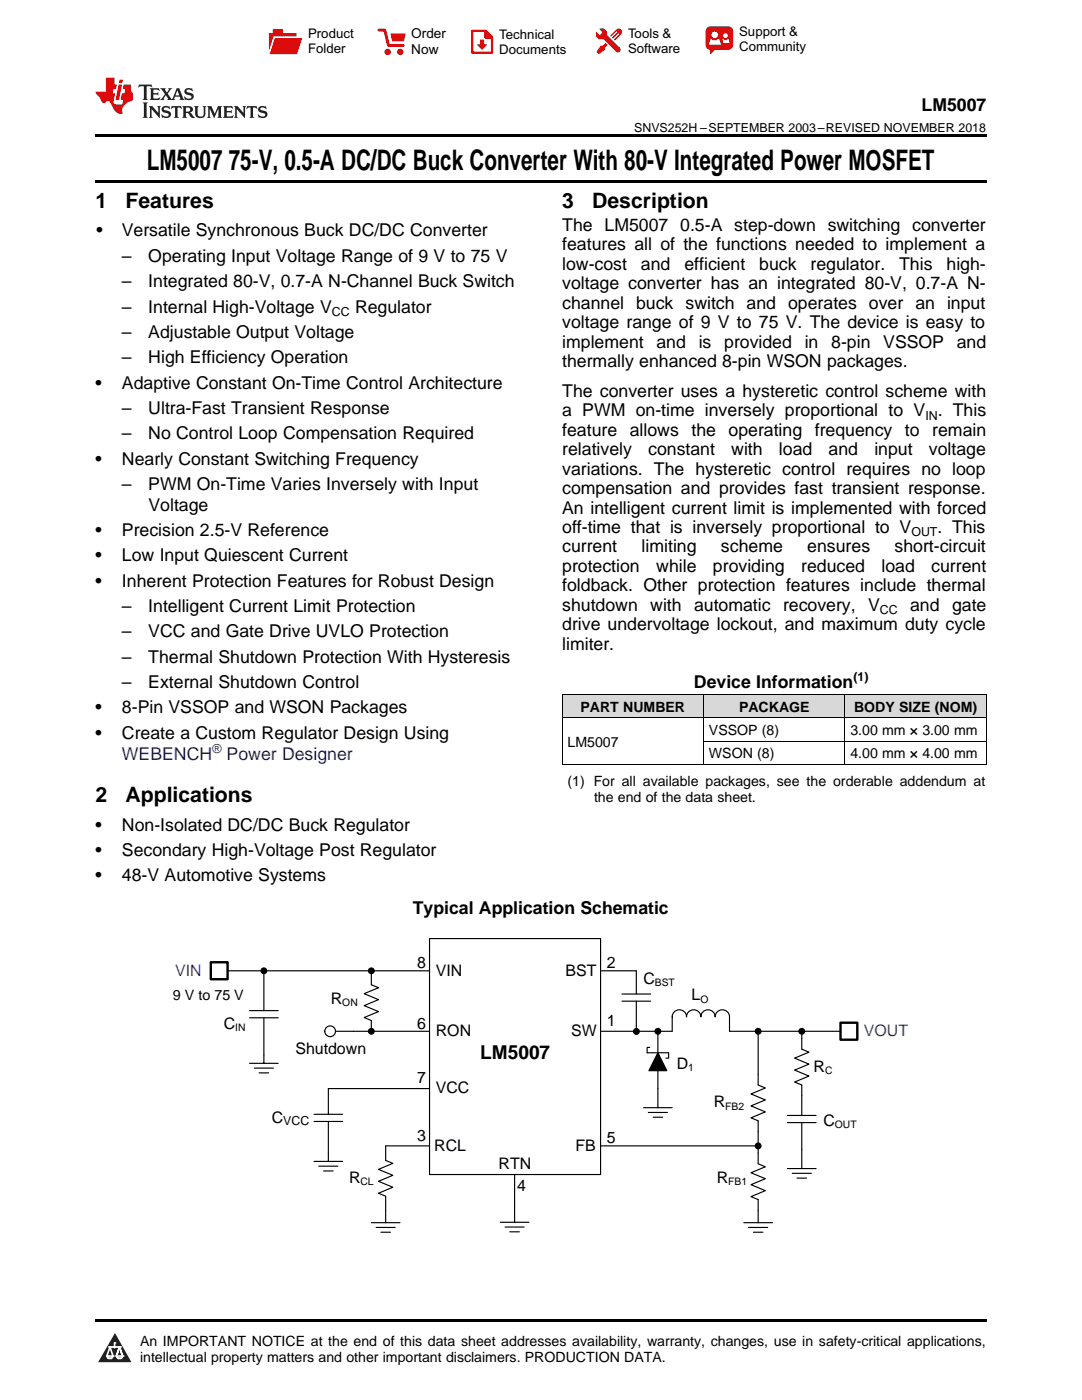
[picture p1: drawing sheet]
<svg xmlns="http://www.w3.org/2000/svg" width="216mm" height="279mm" viewBox="0 0 216 279" stroke-linecap="round" stroke-linejoin="round" font-family="sans-serif">
<defs><g id="words">
<g font-size="5.6">
<text x="29.3" y="33.9">LM5007</text>
<text x="45.6" y="33.9">75-V, 0.5-A DC/DC Buck Converter With 80-V Integrated Power MOSFET</text>
</g>
<g font-size="4.2">
<text x="19" y="41.4">1</text>
<text x="25" y="41.4">Features</text>
<text x="112.2" y="41.4">3</text>
<text x="118.2" y="41.4">Description</text>
<text x="19" y="160.1">2</text>
<text x="25" y="160.1">Applications</text>
</g>
<text font-size="3.8" x="95.8" y="211.3">LM5007</text>
<g font-size="3.5">
<text x="183.9" y="22.2">LM5007</text>
<text x="19.2" y="47.1">•</text>
<text x="24.3" y="47.1">Versatile Synchronous Buck DC/DC Converter</text>
<text x="112.2" y="46.1">The LM5007</text>
<text x="135.7" y="46.1">0.5-A step-down switching converter</text>
<text x="24.3" y="52.2">–</text>
<text x="29.6" y="52.2">Operating Input Voltage Range of 9 V to 75 V</text>
<text x="112.2" y="50">features all of the functions needed to implement a</text>
<text x="112.2" y="53.8">low-cost</text>
<text x="127.9" y="53.8">and</text>
<text x="136.6" y="53.8">efficient</text>
<text x="151.5" y="53.8">buck</text>
<text x="161.7" y="53.8">regulator.</text>
<text x="179.4" y="53.8">This</text>
<text x="188.9" y="53.8">high-</text>
<text x="24.3" y="57.3">–</text>
<text x="29.6" y="57.3">Integrated 80-V, 0.7-A N-Channel Buck Switch</text>
<text x="112.2" y="57.7">voltage converter has an integrated 80-V, 0.7-A N-</text>
<text x="24.3" y="62.4">–</text>
<text x="29.6" y="62.4">Internal High-Voltage V</text>
<text x="70.8" y="62.4">Regulator</text>
<text x="112.2" y="61.6">channel buck switch and operates over an input</text>
<text x="112.2" y="65.5">voltage range of 9 V to 75 V. The device is easy to</text>
<text x="24.3" y="67.5">–</text>
<text x="29.6" y="67.5">Adjustable Output Voltage</text>
<text x="112.2" y="69.4">implement</text>
<text x="131" y="69.4">and</text>
<text x="139.4" y="69.4">is</text>
<text x="144.5" y="69.4">provided</text>
<text x="160.6" y="69.4">in</text>
<text x="165.9" y="69.4">8-pin</text>
<text x="176.2" y="69.4">VSSOP</text>
<text x="190.9" y="69.4">and</text>
<text x="19" y="77.5">•</text>
<text x="24.3" y="72.5">–</text>
<text x="24.3" y="77.5">Adaptive Constant On-Time Control Architecture</text>
<text x="29.6" y="72.5">High Efficiency Operation</text>
<text x="112.2" y="73.2">thermally enhanced 8-pin WSON packages.</text>
<text x="24.3" y="82.6">–</text>
<text x="29.6" y="82.6">Ultra-Fast Transient Response</text>
<text x="112.2" y="79.2">The converter uses a hysteretic control scheme with</text>
<text x="112.2" y="83.1">a PWM on-time inversely proportional to V</text>
<text x="187.1" y="83.1">. This</text>
<text x="24.3" y="87.7">–</text>
<text x="29.6" y="87.7">No Control Loop Compensation Required</text>
<text x="112.2" y="87">feature</text>
<text x="125.7" y="87">allows</text>
<text x="138" y="87">the</text>
<text x="145.4" y="87">operating</text>
<text x="162.6" y="87">frequency</text>
<text x="180.6" y="87">to</text>
<text x="186" y="87">remain</text>
<text x="19" y="92.7">•</text>
<text x="24.3" y="92.7">Nearly Constant Switching Frequency</text>
<text x="112.2" y="90.8">relatively</text>
<text x="112.2" y="94.7">variations. The hysteretic control requires no loop</text>
<text x="129.3" y="90.8">constant</text>
<text x="145.9" y="90.8">with</text>
<text x="155.4" y="90.8">load</text>
<text x="165.3" y="90.8">and</text>
<text x="174.5" y="90.8">input</text>
<text x="185.4" y="90.8">voltage</text>
<text x="24.3" y="97.8">–</text>
<text x="29.6" y="97.8">PWM On-Time Varies Inversely with Input</text>
<text x="112.2" y="98.6">compensation and provides fast transient response.</text>
<text x="19" y="107">•</text>
<text x="24.3" y="107">Precision 2.5-V Reference</text>
<text x="29.6" y="102">Voltage</text>
<text x="112.2" y="102.5">An intelligent current limit is implemented with forced</text>
<text x="112.2" y="106.4">off-time that is inversely proportional to V</text>
<text x="187.1" y="106.4">. This</text>
<text x="19" y="112">•</text>
<text x="24.3" y="112">Low Input Quiescent Current</text>
<text x="112.2" y="110.2">current</text>
<text x="128" y="110.2">limiting</text>
<text x="143.9" y="110.2">scheme</text>
<text x="161.1" y="110.2">ensures</text>
<text x="178.5" y="110.2">short-circuit</text>
<text x="19" y="117.1">•</text>
<text x="24.3" y="117.1">Inherent Protection Features for Robust Design</text>
<text x="112.2" y="114.1">protection</text>
<text x="112.2" y="118">foldback. Other protection features include thermal</text>
<text x="130.9" y="114.1">while</text>
<text x="142.3" y="114.1">providing</text>
<text x="159.9" y="114.1">reduced</text>
<text x="175.9" y="114.1">load</text>
<text x="185.8" y="114.1">current</text>
<text x="24.3" y="122.1">–</text>
<text x="29.6" y="122.1">Intelligent Current Limit Protection</text>
<text x="112.2" y="121.9">shutdown</text>
<text x="112.2" y="125.8">drive undervoltage lockout, and maximum duty cycle</text>
<text x="129.7" y="121.9">with</text>
<text x="138.5" y="121.9">automatic</text>
<text x="156.2" y="121.9">recovery,</text>
<text x="173.2" y="121.9">V</text>
<text x="181.6" y="121.9">and gate</text>
<text x="24.3" y="127.2">–</text>
<text x="29.6" y="127.2">VCC and Gate Drive UVLO Protection</text>
<text x="112.2" y="129.6">limiter.</text>
<text x="24.3" y="132.3">–</text>
<text x="24.3" y="137.4">–</text>
<text x="29.6" y="132.3">Thermal Shutdown Protection With Hysteresis</text>
<text x="29.6" y="137.4">External Shutdown Control</text>
<text x="138.5" y="137.4">Device Information</text>
<text x="19" y="142.4">•</text>
<text x="24.3" y="142.4">8-Pin VSSOP and WSON Packages</text>
<text x="19" y="147.4">•</text>
<text x="24.3" y="147.4">Create a Custom Regulator Design Using</text>
<text x="19" y="165.8">•</text>
<text x="24.3" y="165.8">Non-Isolated DC/DC Buck Regulator</text>
<text x="19" y="170.8">•</text>
<text x="24.3" y="170.8">Secondary High-Voltage Post Regulator</text>
<text x="19" y="175.8">•</text>
<text x="24.3" y="175.8">48-V Automotive Systems</text>
<text x="82.4" y="182.5">Typical Application Schematic</text>
</g>
<g font-size="3.5" fill="#0000c8">
<text x="24.3" y="151.6">WEBENCH</text>
<text x="45.2" y="151.6">Power Designer</text>
</g>
<g font-size="3.2" fill="#00f">
<text x="34.9" y="194.8">VIN</text>
<text x="172.4" y="206.7">VOUT</text>
</g>
<g font-size="3.2">
<text x="83.2" y="193.3">8</text>
<text x="87" y="194.7">VIN</text>
<text x="112.8" y="194.7">BST</text>
<text x="121.1" y="193.3">2</text>
<text x="128.4" y="196.4">C</text>
<text x="66" y="200.4">R</text>
<text x="138" y="199.7">L</text>
<text x="44.7" y="205.4">C</text>
<text x="83.2" y="205.3">6</text>
<text x="87" y="206.8">RON</text>
<text x="114" y="206.8">SW</text>
<text x="121.1" y="204.8">1</text>
<text x="58.9" y="210.4">Shutdown</text>
<text x="135" y="213.3">D</text>
<text x="162.3" y="214">R</text>
<text x="83.2" y="216.2">7</text>
<text x="87" y="218.2">VCC</text>
<text x="142.4" y="221">R</text>
<text x="54.2" y="224">C</text>
<text x="83.2" y="227.7">3</text>
<text x="164.3" y="224.7">C</text>
<text x="86.6" y="229.6">RCL</text>
<text x="99.5" y="233.2">RTN</text>
<text x="114.8" y="229.6">FB</text>
<text x="121.1" y="228.2">5</text>
<text x="69.6" y="236.2">R</text>
<text x="103.2" y="237.7">4</text>
<text x="143" y="236.2">R</text>
</g>
<text font-size="2.9" x="34.5" y="199.6">9 V to 75 V</text>
<g font-size="2.8">
<text x="115.8" y="142">PART NUMBER</text>
<text x="147.5" y="142">PACKAGE</text>
<text x="170.4" y="142">BODY SIZE (NOM)</text>
<text x="113.2" y="149">LM5007</text>
<text x="141.5" y="146.7">VSSOP (8)</text>
<text x="169.7" y="146.7">3.00 mm × 3.00 mm</text>
<text x="141.5" y="151.3">WSON (8)</text>
<text x="169.7" y="151.3">4.00 mm × 4.00 mm</text>
<text x="113.2" y="156.8">(1) For all available packages, see the orderable addendum at</text>
<text x="118.5" y="160">the end of the data sheet.</text>
<text x="27.9" y="268.6">An IMPORTANT NOTICE at the end of this data sheet addresses availability, warranty, changes, use in safety-critical applications,</text>
<text x="27.9" y="271.8">intellectual property matters and other important disclaimers. PRODUCTION DATA.</text>
</g>
<g font-size="2.7">
<text x="82.1" y="7.7">Order</text>
<text x="82.1" y="10.7">Now</text>
</g>
<g font-size="2.6">
<text x="61.5" y="7.6">Product</text>
<text x="61.5" y="10.6">Folder</text>
<text x="99.6" y="7.8">Technical</text>
<text x="99.6" y="10.8">Documents</text>
<text x="125.3" y="7.6">Tools &amp;</text>
<text x="125.3" y="10.6">Software</text>
<text x="147.5" y="7.2">Support &amp;</text>
<text x="147.5" y="10.2">Community</text>
</g>
<g font-size="2.5">
<text x="126.5" y="26.3">SNVS252H –SEPTEMBER 2003–REVISED NOVEMBER 2018</text>
<text x="66.2" y="63.1">CC</text>
<text x="184.6" y="83.8">IN</text>
<text x="181.9" y="107.1">OUT</text>
<text x="175.6" y="122.6">CC</text>
<text x="170.3" y="136">(1)</text>
<text x="56.5" y="224.6">VCC</text>
</g>
<text font-size="2.5" fill="#0000c8" x="42.4" y="150.2">®</text>
<g font-size="2.1">
<text x="130.7" y="196.8">BST</text>
<text x="68.3" y="200.9">ON</text>
<text x="139.8" y="200.1">O</text>
<text x="47" y="205.9">IN</text>
<text x="137.3" y="213.7">1</text>
<text x="164.6" y="214.4">C</text>
<text x="144.7" y="221.4">FB2</text>
<text x="166.6" y="225.2">OUT</text>
<text x="71.9" y="236.6">CL</text>
<text x="145.3" y="236.6">FB1</text>
</g>
</g></defs>
<g fill="#d8d8d8">
<path d="M112.2 138.6h28.2v4.7h-28.2z"/>
<path d="M140.4 138.6h28.2v4.7h-28.2z"/>
<path d="M168.6 138.6h28.2v4.7h-28.2z"/>
</g>
<path d="M22.9 266l3.3 5.9h-6.6z" fill="#231f20"/>
<path d="M21.3 270.6h1.2l-.3 .5h-.3a.53 .53 0 0 1-.6-.5z" fill-rule="evenodd" fill="#fff"/>
<path d="M21.3 270.6h1.2l-.3 .5h-.3a.53 .53 0 0 1-.6-.5z" fill="none" stroke="#231f20" stroke-width=".33"/>
<path d="M21.3 270.6l1.2 .1-.3 .4h-.5z" fill="none" stroke="#fff" stroke-width=".33"/>
<path d="M22.9 268.9h.1" fill="none" stroke="#fff" stroke-width=".33"/>
<path d="M22.9 268v.9z" fill="#fff"/>
<path d="M22.9 268v.9z" fill="none" stroke="#fff" stroke-width=".33"/>
<circle cx="22.9" cy="268" r=".16" fill="#fff"/>
<path d="M21.8 268.8h.1" fill="none" stroke="#fff" stroke-width=".33"/>
<path d="M21.8 268.8h2.2z" fill="#fff"/>
<path d="M21.8 268.8h2.2z" fill="none" stroke="#fff" stroke-width=".33"/>
<circle cx="24" cy="268.8" r=".16" fill="#fff"/>
<path d="M23.2 270.6h.1" fill="none" stroke="#fff" stroke-width=".33"/>
<path d="M23.8 268.8l-.6 1.8z" fill="#fff"/>
<path d="M23.8 268.8l-.6 1.8z" fill="none" stroke="#fff" stroke-width=".33"/>
<path d="M23.8 268.8l.7 1.8z" fill="#fff"/>
<path d="M23.8 268.8l.7 1.8z" fill="none" stroke="#fff" stroke-width=".33"/>
<path d="M24.4 270.6h.1" fill="none" stroke="#fff" stroke-width=".33"/>
<circle cx="21.3" cy="270.6" r=".16" fill="#fff"/>
<path d="M22 268.8l-.7 1.8z" fill="#fff"/>
<path d="M22 268.8l-.7 1.8z" fill="none" stroke="#fff" stroke-width=".33"/>
<path d="M22 268.8l.5 1.8z" fill="#fff"/>
<path d="M22 268.8l.5 1.8z" fill="none" stroke="#fff" stroke-width=".33"/>
<circle cx="22.5" cy="270.6" r=".16" fill="#fff"/>
<path d="M23.3 270.6h1.2a.63 .63 0 0 1-.6 .5 .63 .63 0 0 1-.6-.5z" fill-rule="evenodd" fill="#fff"/>
<path d="M23.3 270.6h1.2a.63 .63 0 0 1-.6 .5 .63 .63 0 0 1-.6-.5z" fill="none" stroke="#231f20" stroke-width=".33"/>
<path d="M23.3 270.6h1.2l-.4 .5h-.5z" fill="none" stroke="#fff" stroke-width=".33"/>
<path d="M23.2 270.6h.1" fill="none" stroke="#fff" stroke-width=".33"/>
<circle cx="24.5" cy="270.6" r=".16" fill="#fff"/>
<path d="M19 263.2h177.8v.5h-177.8z" fill="#000"/>
<path d="M85.7 187.3h34.1v47.1h-34.1z" fill-rule="evenodd" fill="#fff"/>
<g fill="none" stroke="#000" stroke-width=".23">
<path d="M45.5 193.7h40.2M52.7 193.7v8M74.1 194.4v2.1l1.4 .6-2.8 1.2 2.8 1.2-2.8 1.2 2.8 1.2-2.8 1.2 1.4 .6v2.1M85.7 187.3h34.1v47.1h-34.1zM120 193.7h7v4.7M124.1 199.8h5.7M124.1 198.4h5.7M127 199.8v6.1M49.8 203.1h5.7M49.8 201.7h5.7M49.8 212.2h5.7M50.7 213.2h3.9"/>
<path d="M51.7 214.1h1.9M52.7 203.1v9.1M70.5 205.8h15.2M85.7 217.3h-20.2v5.1M120 205.8h14.1v-2.8a1.43 1.43 0 0 1 1.5-1.5 1.43 1.43 0 0 1 1.4 1.5 1.43 1.43 0 0 1 1.4-1.5 1.43 1.43 0 0 1 1.4 1.5 1.43 1.43 0 0 1 1.5-1.5 1.43 1.43 0 0 1 1.4 1.5 1.43 1.43 0 0 1 1.4-1.5 1.43 1.43 0 0 1 1.5 1.5v2.8h22.1M151.3 205.8v10.7l1.4 .6-2.8 1.2 2.8 1.2-2.8 1.2 2.8 1.2-2.8 1.2 1.4 .6v8.6l1.4 .6-2.8 1.1 2.8 1.2-2.8 1.2 2.8 1.2-2.8 1.2 1.4 .6v4.6M160 205.8v3.6l1.4 .6-2.8 1.2 2.8 1.2-2.8 1.2 2.8 1.2-2.8 1.1 1.4 .6v6.1M62.7 223.8h5.7M62.7 222.4h5.7M62.7 231.8h5.7M63.6 232.7h3.8M64.6 233.7h1.9"/>
<path d="M65.5 223.8v8M85.7 228.7h-8.7v2.9l1.4 .6-2.9 1.2 2.9 1.2-2.9 1.2 2.9 1.1-2.9 1.2 1.5 .6v5.3M102.7 234.4v9.5M119.8 228.7h31.5M157.1 224h5.7M157.1 222.6h5.7M157.1 233.2h5.7M158.1 234.2h3.8M159 235.1h1.9M160 224v9.2M74.1 244h5.7M75 245h3.9"/>
<path d="M76 245.9h1.9M99.8 243.9h5.7M100.8 244.9h3.8M101.7 245.8h1.9M148.4 244h5.7M149.4 245h3.8M150.3 245.9h1.9"/>
<circle cx="74.1" cy="193.7" r=".57"/>
<circle cx="74.1" cy="205.8" r=".57"/>
<circle cx="127" cy="205.9" r=".57"/>
<circle cx="151.3" cy="205.8" r=".57"/>
<circle cx="160" cy="205.8" r=".57"/>
<circle cx="151.3" cy="228.7" r=".57"/>
</g>
<g fill="#000">
<circle cx="74.1" cy="193.7" r=".57"/>
<circle cx="74.1" cy="205.8" r=".57"/>
<circle cx="127" cy="205.9" r=".57"/>
<circle cx="151.3" cy="205.8" r=".57"/>
<circle cx="160" cy="205.8" r=".57"/>
<circle cx="151.3" cy="228.7" r=".57"/>
</g>
<circle cx="65.9" cy="205.8" r="1.07" fill="#fff"/>
<g fill="none" stroke="#000" stroke-width=".23">
<path d="M66.9 205.8h3.6M129.1 210.1h4.3M131.3 210.1l1.8 3.6h-3.6zM131.3 205.8v15.3M128.4 221.1h5.7M129.4 222h3.8M130.3 223h1.9"/>
<circle cx="65.9" cy="205.8" r="1.07"/>
<circle cx="131.3" cy="205.8" r=".57"/>
</g>
<g fill="#000">
<path d="M131.3 210.1l1.8 3.6h-3.6z" fill-rule="evenodd"/>
<circle cx="131.3" cy="205.8" r=".57"/>
</g>
<path d="M129.1 210.1v-1.1h.6M133.4 210.1v1.1h-.7" fill="none" stroke="#000" stroke-width=".23" stroke-dasharray="1.6 1.1"/>
<path d="M167.7 204.1h3.4v3.4h-3.4z" fill-rule="evenodd" fill="#fff"/>
<path d="M167.7 204.1h3.4v3.4h-3.4z" fill="none" stroke="#000" stroke-width=".48"/>
<path d="M42.1 192h3.3v3.4h-3.3z" fill-rule="evenodd" fill="#fff"/>
<path d="M42.1 192h3.3v3.4h-3.3z" fill="none" stroke="#000" stroke-width=".48"/>
<circle cx="52.7" cy="193.7" r=".57" fill="#000"/>
<circle cx="52.7" cy="193.7" r=".57" fill="none" stroke="#000" stroke-width=".23"/>
<path d="M112.2 138.6h84.6M112.2 138.6v14M140.4 138.6v14M168.6 138.6v14M196.8 138.6v14M112.2 152.6h84.6M112.2 143.2h84.6M140.4 147.9h56.4" fill="none" stroke="#000" stroke-width=".2"/>
<path d="M19 35.9h177.8v.5h-177.8zM19 26.8h177.8v.6h-177.8zM112.2 152.6h.1zM168.5 152.6h.1zM196.7 152.6h.1z" fill="#000"/>
<path d="M27.7 16.9l-.1 .6 .6-.3h.5v.2v2.2l-.2 .4h1l-.2-.4v-2.2v-.2h.5l.6 .3-.2-.6zM29.9 17.6l.2 .4v1.6l-.2 .4h1.9l.1-.6a1.09 1.09 0 0 1-1.3 .1v-.6h.6l.4 .2v-.7l-.2 .2h-.8v-.6l.2-.1a1.01 1.01 0 0 1 1 .3l-.1-.6zM32 17.6l.9 1.2-1 1.2h.9l-.2-.3 .5-.7 .5 .7-.3 .3h1.7l-.2-.3 .1-.4h1l.1 .4-.2 .3h1l-.3-.4-.7-2h-.5l-1 2.2-.8-1.1 .9-1.1h-.9l.2 .2-.4 .7-.4-.7 .2-.2zM35.4 18l.4 1h-.8zM37 17.7a.66 .66 0 0 0-.2 .8 .66 .66 0 0 0 .6 .4l.7 .2 .1 .2a.8 .8 0 0 1-.7 .4 .8 .8 0 0 1-.7-.5l.1 .8 .2-.2a.94 .94 0 0 0 1.1 .1 .94 .94 0 0 0 .4-.9 1.48 1.48 0 0 0-1.3-.6v-.4a1.1 1.1 0 0 1 1.2 .2l-.2-.6-.2 .1-.5-.1zM28.5 20.4l.2 .4v2.3l-.2 .4h1l-.2-.4v-2.3l.2-.4zM29.7 21.2l.2 .4v1.5l-.2 .4h.8l-.3-.4 .1-1.3 1.6 1.8v-2l.2-.4h-.7l.2 .2v1.1l-1.2-1.3zM32.5 21.3a.66 .66 0 0 0-.2 .8 .66 .66 0 0 0 .6 .4l.6 .2 .2 .2a.8 .8 0 0 1-.8 .4 .8 .8 0 0 1-.7-.5l.2 .7 .2-.1a.94 .94 0 0 0 1 .1 .94 .94 0 0 0 .5-1 1.47 1.47 0 0 0-1.3-.6l-.1-.3a1.1 1.1 0 0 1 1.3 .2l-.2-.6-.2 .1-.5-.2zM34.3 21.2l-.2 .6a.64 .64 0 0 1 .8-.3v1.6l-.2 .4h1l-.3-.4 .1-1.6a.66 .66 0 0 1 .8 .3l-.2-.6zM36.3 21.2l.3 .4v1.5l-.3 .4h1l-.2-.2v-.7h.5l.1 .1a.8 .8 0 0 0 1.2 .7l-1-1a.62 .62 0 0 0 .6-.5 .62 .62 0 0 0-.6-.7zM37.1 21.5h.1a.48 .48 0 0 1 .6 0 .48 .48 0 0 1 .1 .6l-.2 .1-.6 .1zM38.7 21.2l.2 .2a2.29 2.29 0 0 0 .4 2 1.05 1.05 0 0 0 1.7-.7v-1.3l.2-.2h-.8l.2 .4v1.1a.61 .61 0 0 1-.6 .6 .61 .61 0 0 1-.6-.6v-1.1l.3-.4zM41.3 21.2l.3 .4v1.5l-.3 .4h.8l-.2-.4v-1.4l.8 1.9 .9-1.9v1.4l-.2 .4h.9l-.2-.4v-1.5l.2-.4h-.8l-.7 1.5-.6-1.5zM44.5 21.2l.2 .4v1.5l-.2 .4h1.9l.2-.6a1.1 1.1 0 0 1-1.4 .2v-.7h.6l.4 .2v-.6l-.2 .1-.8 .1v-.6l.2-.1a1.02 1.02 0 0 1 1.1 .2l-.2-.5zM46.7 21.2l.2 .4v1.5l-.2 .4h.8l-.3-.4 .1-1.3 1.6 1.8v-2l.2-.4h-.7l.2 .2v1.1l-1.2-1.3zM49.3 21.2l-.1 .6a.64 .64 0 0 1 .8-.3v1.6l-.3 .4h1l-.2-.4v-1.6a.66 .66 0 0 1 .8 .3l-.1-.6zM51.7 21.3a.66 .66 0 0 0-.2 .7 .66 .66 0 0 0 .7 .5l.6 .2 .1 .2a.8 .8 0 0 1-.7 .4 .8 .8 0 0 1-.7-.5l.1 .7 .2-.1a.94 .94 0 0 0 1.1 .1 .94 .94 0 0 0 .4-1 1.48 1.48 0 0 0-1.2-.6l-.1-.3a1.1 1.1 0 0 1 1.2 .2l-.2-.6-.1 .1-.6-.2z" fill="#231f20"/>
<path d="M21.1 15.5v2.8h-2v.4l.9 .9a.96 .96 0 0 0 1 1 .59 .59 0 0 1 .5-.4 .59 .59 0 0 1 .5 .3l.4 .8a1.61 1.61 0 0 0 2.1 1.3 1.63 1.63 0 0 1 1.1-2.2l.9-.3v-1.5a1.6 1.6 0 0 1-.4-1.7h-1.4l-.2 .9h.5l-.2 .8h-.5l-.2 1v.3h.5l-.2 .9h-.7a.74 .74 0 0 1-1-.6l.3-1.6h-.5l.2-.8h.5l.1-.9h-.4v-1.4zM23.7 16.9l-.7 3h.8l.6-3zM23.8 15.9l-.1 .7h.7l.2-.7z" fill="#ee1d23"/>
<g fill="#d60000">
<path d="M54.4 5.8h2v.8h2.8v4.2h-5.5v-4.2h.7z" fill-rule="evenodd"/>
<path d="M54.7 7.5h5.6l-1 3.3h-5.6z" fill-rule="evenodd"/>
</g>
<path d="M54.6 7.4h5.8l-.1 .1h-5.5l-1.1 3.3z" fill-rule="evenodd" fill="#fff"/>
<path d="M54.6 7.4h5.8l-.1 .1h-5.5l-1.1 3.3z" fill="none" stroke="#fff" stroke-width=".2"/>
<path d="M75.6 6h1.2l.7 3.1h3" fill="none" stroke="#d60000" stroke-width=".56"/>
<g fill="#d60000">
<path d="M77.9 6.7h3.1l-.4 1.5h-2.3z" fill-rule="evenodd"/>
<circle cx="77.3" cy="10.4" r=".64"/>
<circle cx="79.9" cy="10.4" r=".64"/>
</g>
<path d="M94.2 6.2h2.7l1.3 1.2v3.1h-4z" fill="none" stroke="#d60000" stroke-width=".44"/>
<g fill="#d60000">
<path d="M95.8 7.9h.8v1h.6l-1 1.1-1-1v-.1h.6z" fill-rule="evenodd"/>
<path d="M96.6 6.2h.3l1.3 1.2v.4h-1.3l-.3-.4z" fill-rule="evenodd"/>
<path d="M119.6 5.7h.9l.6 .6 .1 .7 2.5 2.5-.8 .8-2.3-2.3-1.1-.2-.6-.6v-.8l.7 .6 .5-.4v-.2l-.4-.5z" fill-rule="evenodd"/>
<path d="M119.9 9.1h.4l.5-.5 .4 .4-.5 .5v.4l-1.2 .9-.5-.5z" fill-rule="evenodd"/>
<path d="M123 5.9a.67 .67 0 0 1 .9 0 .67 .67 0 0 1 0 .9z" fill-rule="evenodd"/>
<path d="M123 5.9l.9 .9-1.2 1.2h-.2l.1-.2 .9-.9 .1-.2h-.3l-.9 1h-.2v-.2l.9-1 .1-.2h-.3l-.9 1h-.2v-.2z" fill-rule="evenodd"/>
<circle cx="123.3" cy="9.9" r=".54"/>
</g>
<path d="M121.1 6.3l-.1 .7" fill="none" stroke="#d60000" stroke-width=".2"/>
<g fill="#d60000">
<path d="M141.1 5.5l.6-.2h3.6a.95 .95 0 0 1 1 .9v2.8a.95 .95 0 0 1-1 .9h-3.6a.95 .95 0 0 1-.9-.9v-2.8z" fill-rule="evenodd"/>
<path d="M141.7 9.9h.9l-.7 .9h-.2z" fill-rule="evenodd"/>
</g>
<g fill="#fff">
<path d="M144.3 8.6h1.3z"/>
<path d="M141.8 7.8h.3l.1 .2h.8l.2-.2h.3l.4 1.1h-2.5z" fill-rule="evenodd"/>
<path d="M144.2 7.8h.2l.2 .2h.4l.2-.2h.2l.2 .8h-1.3z" fill-rule="evenodd"/>
<circle cx="142.6" cy="6.9" r=".65"/>
<circle cx="144.8" cy="7.1" r=".48"/>
</g>
<use href="#words"/>
</svg>
